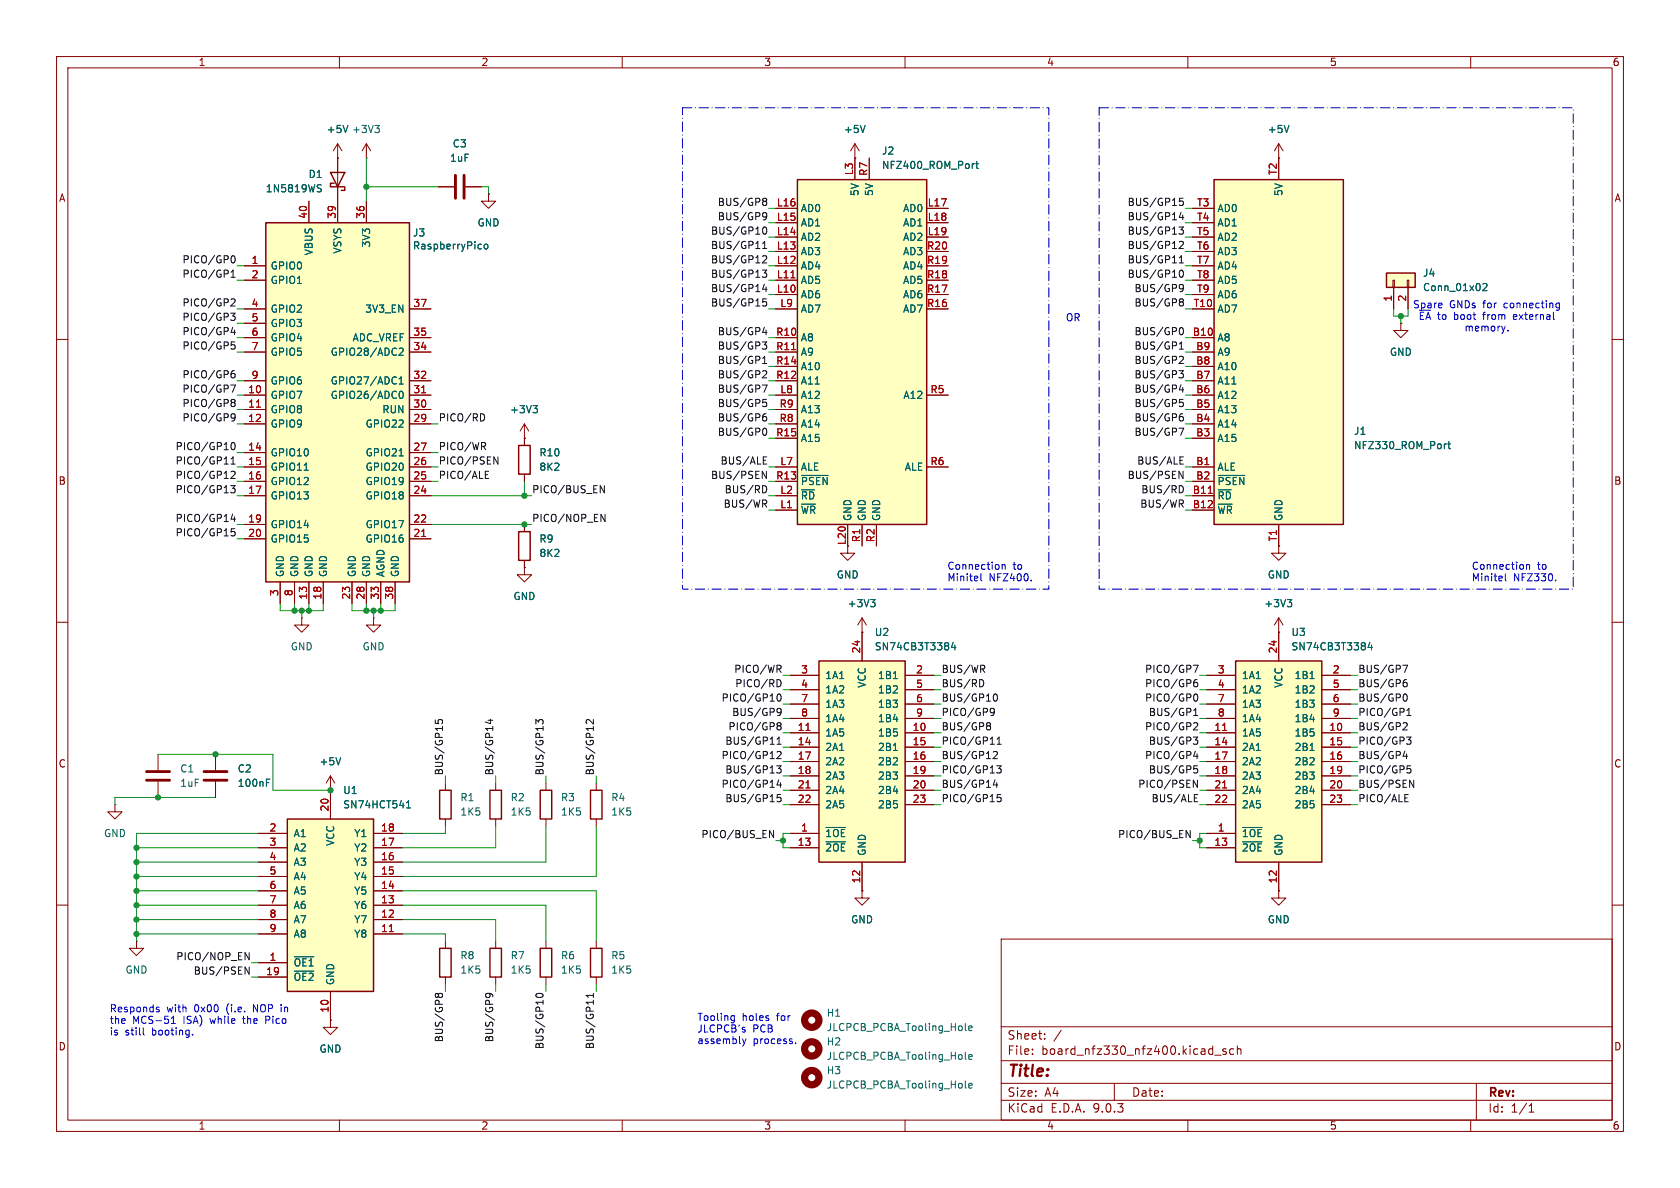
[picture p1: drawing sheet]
<svg xmlns="http://www.w3.org/2000/svg" width="297mm" height="210mm" viewBox="0 0 297 210" stroke-linecap="round" stroke-linejoin="round" font-family="sans-serif">
<defs><g id="words">
<text font-size="2.8" fill="#840000" x="178" y="190.9">Title:</text>
<g font-size="2.1" fill="#840000">
<text x="178" y="184">Sheet:</text>
<text x="178" y="186.7">File:</text>
<text x="184.1" y="186.7">board_nfz330_nfz400.kicad_sch</text>
<text x="178" y="196.9">KiCad</text>
<text x="178" y="194.1">Size:</text>
<text x="184.7" y="194.1">A4</text>
<text x="185.7" y="196.9">E.D.A.</text>
<text x="193.3" y="196.9">9.0.3</text>
<text x="200" y="194.1">Date:</text>
<text x="263" y="194.3">Rev:</text>
<text x="263" y="196.9">Id:</text>
<text x="267.1" y="196.9">1/1</text>
</g>
<g font-size="1.8" fill="#840000">
<text x="35" y="11.9">1</text>
<text x="85" y="11.9">2</text>
<text x="135" y="11.9">3</text>
<text x="185" y="11.9">4</text>
<text x="235" y="11.9">5</text>
<text x="285" y="11.9">6</text>
<text x="10.3" y="35.9">A</text>
<text x="285.3" y="35.9">A</text>
<text x="10.3" y="85.9">B</text>
<text x="285.3" y="85.9">B</text>
<text x="149.6" y="96.4" transform="rotate(-90 149.6 96.4)">L20</text>
<text x="10.3" y="135.9">C</text>
<text x="285.3" y="135.9">C</text>
<text x="10.3" y="185.9">D</text>
<text x="285.3" y="185.9">D</text>
<text x="35" y="199.9">1</text>
<text x="85" y="199.9">2</text>
<text x="135" y="199.9">3</text>
<text x="185" y="199.9">4</text>
<text x="235" y="199.9">5</text>
<text x="285" y="199.9">6</text>
</g>
<g font-size="1.8" fill="#006464">
<text x="57.7" y="23.7">+5V</text>
<text x="62.1" y="23.7">+3V3</text>
<text x="149.1" y="23.7">+5V</text>
<text x="224" y="23.7">+5V</text>
<text x="79.5" y="28.8">1uF</text>
<text x="79.9" y="26.3">C3</text>
<text x="155.8" y="27.5">J2</text>
<text x="46.9" y="34.2">1N5819WS</text>
<text x="54.5" y="31.7">D1</text>
<text x="152" y="34.8" transform="rotate(-90 152 34.8)">5V</text>
<text x="154.5" y="34.8" transform="rotate(-90 154.5 34.8)">5V</text>
<text x="155.8" y="30.1">NFZ400_ROM_Port</text>
<text x="226.9" y="34.8" transform="rotate(-90 226.9 34.8)">5V</text>
<text x="84.3" y="40.2">GND</text>
<text x="141.5" y="37.7">AD0</text>
<text x="141.5" y="40.2">AD1</text>
<text x="159.6" y="37.7">AD0</text>
<text x="159.6" y="40.2">AD1</text>
<text x="215.1" y="37.7">AD0</text>
<text x="215.1" y="40.2">AD1</text>
<text x="47.8" y="47.9">GPIO0</text>
<text x="55.5" y="45.2" transform="rotate(-90 55.5 45.2)">VBUS</text>
<text x="60.6" y="44.9" transform="rotate(-90 60.6 44.9)">VSYS</text>
<text x="65.6" y="43.8" transform="rotate(-90 65.6 43.8)">3V3</text>
<text x="72.9" y="42">J3</text>
<text x="72.9" y="44.3">RaspberryPico</text>
<text x="141.5" y="42.8">AD2</text>
<text x="141.5" y="45.3">AD3</text>
<text x="141.5" y="47.9">AD4</text>
<text x="159.6" y="42.8">AD2</text>
<text x="159.6" y="45.3">AD3</text>
<text x="159.6" y="47.9">AD4</text>
<text x="215.1" y="42.8">AD2</text>
<text x="215.1" y="45.3">AD3</text>
<text x="215.1" y="47.9">AD4</text>
<text x="47.8" y="50.4">GPIO1</text>
<text x="141.5" y="50.4">AD5</text>
<text x="141.5" y="52.9">AD6</text>
<text x="159.6" y="50.4">AD5</text>
<text x="159.6" y="52.9">AD6</text>
<text x="215.1" y="50.4">AD5</text>
<text x="215.1" y="52.9">AD6</text>
<text x="251.5" y="49.1">J4</text>
<text x="251.5" y="51.7">Conn_01x02</text>
<text x="47.8" y="55.5">GPIO2</text>
<text x="47.8" y="58">GPIO3</text>
<text x="64.5" y="55.5">3V3_EN</text>
<text x="141.5" y="55.5">AD7</text>
<text x="159.6" y="55.5">AD7</text>
<text x="215.1" y="55.5">AD7</text>
<text x="47.8" y="60.6">GPIO4</text>
<text x="47.8" y="63.1">GPIO5</text>
<text x="58.4" y="63.1">GPIO28/ADC2</text>
<text x="62.2" y="60.6">ADC_VREF</text>
<text x="141.5" y="60.6">A8</text>
<text x="141.5" y="63.1">A9</text>
<text x="141.5" y="65.6">A10</text>
<text x="215.1" y="60.6">A8</text>
<text x="215.1" y="63.1">A9</text>
<text x="215.1" y="65.6">A10</text>
<text x="245.6" y="63.1">GND</text>
<text x="47.8" y="68.2">GPIO6</text>
<text x="47.8" y="70.7">GPIO7</text>
<text x="58.4" y="68.2">GPIO27/ADC1</text>
<text x="58.4" y="70.7">GPIO26/ADC0</text>
<text x="141.5" y="68.2">A11</text>
<text x="141.5" y="70.7">A12</text>
<text x="159.6" y="70.7">A12</text>
<text x="215.1" y="68.2">A11</text>
<text x="215.1" y="70.7">A12</text>
<text x="47.8" y="73.3">GPIO8</text>
<text x="47.8" y="75.8">GPIO9</text>
<text x="64.5" y="75.8">GPIO22</text>
<text x="67.5" y="73.3">RUN</text>
<text x="90.1" y="73.3">+3V3</text>
<text x="141.5" y="73.3">A13</text>
<text x="141.5" y="75.8">A14</text>
<text x="215.1" y="73.3">A13</text>
<text x="215.1" y="75.8">A14</text>
<text x="239.3" y="77.1">J1</text>
<text x="47.8" y="80.9">GPIO10</text>
<text x="47.8" y="83.4">GPIO11</text>
<text x="64.5" y="80.9">GPIO21</text>
<text x="64.5" y="83.4">GPIO20</text>
<text x="95.3" y="80.9">R10</text>
<text x="95.3" y="83.4">8K2</text>
<text x="141.5" y="78.3">A15</text>
<text x="141.5" y="83.4">ALE</text>
<text x="159.9" y="83.4">ALE</text>
<text x="215.1" y="78.3">A15</text>
<text x="215.1" y="83.4">ALE</text>
<text x="239.3" y="79.6">NFZ330_ROM_Port</text>
<text x="47.8" y="86">GPIO12</text>
<text x="47.8" y="88.5">GPIO13</text>
<text x="64.5" y="86">GPIO19</text>
<text x="64.5" y="88.5">GPIO18</text>
<text x="141.5" y="86">~{PSEN}</text>
<text x="141.5" y="88.5">~{RD}</text>
<text x="215.1" y="86">~{PSEN}</text>
<text x="215.1" y="88.5">~{RD}</text>
<text x="47.8" y="93.6">GPIO14</text>
<text x="64.5" y="93.6">GPIO17</text>
<text x="141.5" y="91">~{WR}</text>
<text x="150.7" y="92.2" transform="rotate(-90 150.7 92.2)">GND</text>
<text x="153.3" y="92.2" transform="rotate(-90 153.3 92.2)">GND</text>
<text x="155.8" y="92.2" transform="rotate(-90 155.8 92.2)">GND</text>
<text x="215.1" y="91">~{WR}</text>
<text x="226.9" y="92.2" transform="rotate(-90 226.9 92.2)">GND</text>
<text x="47.8" y="96.1">GPIO15</text>
<text x="64.5" y="96.1">GPIO16</text>
<text x="95.3" y="96.1">R9</text>
<text x="95.3" y="98.7">8K2</text>
<text x="50.4" y="102.1" transform="rotate(-90 50.4 102.1)">GND</text>
<text x="52.9" y="102.1" transform="rotate(-90 52.9 102.1)">GND</text>
<text x="55.5" y="102.1" transform="rotate(-90 55.5 102.1)">GND</text>
<text x="58" y="102.1" transform="rotate(-90 58 102.1)">GND</text>
<text x="63.1" y="102.1" transform="rotate(-90 63.1 102.1)">GND</text>
<text x="65.6" y="102.1" transform="rotate(-90 65.6 102.1)">GND</text>
<text x="68.2" y="102.1" transform="rotate(-90 68.2 102.1)">AGND</text>
<text x="70.7" y="102.1" transform="rotate(-90 70.7 102.1)">GND</text>
<text x="90.7" y="106.3">GND</text>
<text x="147.8" y="102.5">GND</text>
<text x="149.8" y="107.5">+3V3</text>
<text x="223.4" y="107.5">+3V3</text>
<text x="224" y="102.5">GND</text>
<text x="154.6" y="112.6">U2</text>
<text x="228.2" y="112.6">U3</text>
<text x="51.3" y="115.2">GND</text>
<text x="64" y="115.2">GND</text>
<text x="154.6" y="115.2">SN74CB3T3384</text>
<text x="228.2" y="115.2">SN74CB3T3384</text>
<text x="145.8" y="120.2">1A1</text>
<text x="145.8" y="122.8">1A2</text>
<text x="145.8" y="125.3">1A3</text>
<text x="153.3" y="121.7" transform="rotate(-90 153.3 121.7)">VCC</text>
<text x="155.1" y="120.2">1B1</text>
<text x="155.1" y="122.8">1B2</text>
<text x="155.1" y="125.3">1B3</text>
<text x="219.5" y="120.2">1A1</text>
<text x="219.5" y="122.8">1A2</text>
<text x="219.5" y="125.3">1A3</text>
<text x="226.9" y="121.7" transform="rotate(-90 226.9 121.7)">VCC</text>
<text x="228.8" y="120.2">1B1</text>
<text x="228.8" y="122.8">1B2</text>
<text x="228.8" y="125.3">1B3</text>
<text x="145.8" y="127.9">1A4</text>
<text x="145.8" y="130.4">1A5</text>
<text x="155.1" y="127.9">1B4</text>
<text x="155.1" y="130.4">1B5</text>
<text x="219.5" y="127.9">1A4</text>
<text x="219.5" y="130.4">1A5</text>
<text x="228.8" y="127.9">1B4</text>
<text x="228.8" y="130.4">1B5</text>
<text x="31.8" y="136.8">C1</text>
<text x="41.9" y="136.8">C2</text>
<text x="56.4" y="135.5">+5V</text>
<text x="145.8" y="132.9">2A1</text>
<text x="145.8" y="135.5">2A2</text>
<text x="155.1" y="132.9">2B1</text>
<text x="155.1" y="135.5">2B2</text>
<text x="219.5" y="132.9">2A1</text>
<text x="219.5" y="135.5">2A2</text>
<text x="228.8" y="132.9">2B1</text>
<text x="228.8" y="135.5">2B2</text>
<text x="31.8" y="139.3">1uF</text>
<text x="41.9" y="139.3">100nF</text>
<text x="60.6" y="140.6">U1</text>
<text x="60.6" y="143.1">SN74HCT541</text>
<text x="81.3" y="141.8">R1</text>
<text x="90.2" y="141.8">R2</text>
<text x="99.1" y="141.8">R3</text>
<text x="108" y="141.8">R4</text>
<text x="145.8" y="138">2A3</text>
<text x="145.8" y="140.6">2A4</text>
<text x="145.8" y="143.1">2A5</text>
<text x="155.1" y="138">2B3</text>
<text x="155.1" y="140.6">2B4</text>
<text x="155.1" y="143.1">2B5</text>
<text x="219.5" y="138">2A3</text>
<text x="219.5" y="140.6">2A4</text>
<text x="219.5" y="143.1">2A5</text>
<text x="228.8" y="138">2B3</text>
<text x="228.8" y="140.6">2B4</text>
<text x="228.8" y="143.1">2B5</text>
<text x="18.3" y="148.2">GND</text>
<text x="51.8" y="148.2">A1</text>
<text x="59.3" y="149.6" transform="rotate(-90 59.3 149.6)">VCC</text>
<text x="62.5" y="148.2">Y1</text>
<text x="81.3" y="144.4">1K5</text>
<text x="90.2" y="144.4">1K5</text>
<text x="99.1" y="144.4">1K5</text>
<text x="108" y="144.4">1K5</text>
<text x="145.8" y="148.2">~{1OE}</text>
<text x="219.5" y="148.2">~{1OE}</text>
<text x="51.8" y="150.7">A2</text>
<text x="51.8" y="153.3">A3</text>
<text x="51.8" y="155.8">A4</text>
<text x="62.5" y="150.7">Y2</text>
<text x="62.5" y="153.3">Y3</text>
<text x="62.5" y="155.8">Y4</text>
<text x="145.8" y="150.7">~{2OE}</text>
<text x="153.3" y="151.4" transform="rotate(-90 153.3 151.4)">GND</text>
<text x="219.5" y="150.7">~{2OE}</text>
<text x="226.9" y="151.4" transform="rotate(-90 226.9 151.4)">GND</text>
<text x="51.8" y="158.3">A5</text>
<text x="51.8" y="160.9">A6</text>
<text x="62.5" y="158.3">Y5</text>
<text x="62.5" y="160.9">Y6</text>
<text x="51.8" y="163.4">A7</text>
<text x="51.8" y="166">A8</text>
<text x="62.5" y="163.4">Y7</text>
<text x="62.5" y="166">Y8</text>
<text x="150.4" y="163.4">GND</text>
<text x="224" y="163.4">GND</text>
<text x="22.1" y="172.3">GND</text>
<text x="51.8" y="171">~{OE1}</text>
<text x="51.8" y="173.6">~{OE2}</text>
<text x="81.3" y="169.8">R8</text>
<text x="81.3" y="172.3">1K5</text>
<text x="90.2" y="169.8">R7</text>
<text x="90.2" y="172.3">1K5</text>
<text x="99.1" y="169.8">R6</text>
<text x="99.1" y="172.3">1K5</text>
<text x="108" y="169.8">R5</text>
<text x="108" y="172.3">1K5</text>
<text x="59.3" y="174.2" transform="rotate(-90 59.3 174.2)">GND</text>
<text x="146.1" y="179.9">H1</text>
<text x="146.1" y="185">H2</text>
<text x="146.1" y="182.5">JLCPCB_PCBA_Tooling_Hole</text>
<text x="56.4" y="186.3">GND</text>
<text x="146.1" y="190.1">H3</text>
<text x="146.1" y="187.6">JLCPCB_PCBA_Tooling_Hole</text>
<text x="146.1" y="192.6">JLCPCB_PCBA_Tooling_Hole</text>
</g>
<g font-size="1.8" fill="#a90000">
<text x="150.9" y="31.1" transform="rotate(-90 150.9 31.1)">L3</text>
<text x="153.4" y="31.2" transform="rotate(-90 153.4 31.2)">R7</text>
<text x="225.8" y="31" transform="rotate(-90 225.8 31)">T2</text>
<text x="54.4" y="38.8" transform="rotate(-90 54.4 38.8)">40</text>
<text x="59.4" y="38.8" transform="rotate(-90 59.4 38.8)">39</text>
<text x="64.5" y="38.8" transform="rotate(-90 64.5 38.8)">36</text>
<text x="137.2" y="36.6">L16</text>
<text x="137.2" y="39.1">L15</text>
<text x="137.2" y="41.7">L14</text>
<text x="163.9" y="36.6">L17</text>
<text x="163.9" y="39.1">L18</text>
<text x="163.9" y="41.7">L19</text>
<text x="211.5" y="36.6">T3</text>
<text x="211.5" y="39.1">T4</text>
<text x="211.5" y="41.7">T5</text>
<text x="44.4" y="46.7">1</text>
<text x="137.2" y="44.2">L13</text>
<text x="137.2" y="46.7">L12</text>
<text x="163.8" y="44.2">R20</text>
<text x="163.8" y="46.7">R19</text>
<text x="211.5" y="44.2">T6</text>
<text x="211.5" y="46.7">T7</text>
<text x="44.4" y="49.3">2</text>
<text x="137.2" y="49.3">L11</text>
<text x="137.2" y="51.8">L10</text>
<text x="163.8" y="49.3">R18</text>
<text x="163.8" y="51.8">R17</text>
<text x="211.5" y="49.3">T8</text>
<text x="211.5" y="51.8">T9</text>
<text x="246.1" y="53.4" transform="rotate(-90 246.1 53.4)">1</text>
<text x="248.7" y="53.4" transform="rotate(-90 248.7 53.4)">2</text>
<text x="44.4" y="54.4">4</text>
<text x="44.4" y="56.9">5</text>
<text x="44.4" y="59.4">6</text>
<text x="73" y="54.4">37</text>
<text x="73" y="59.4">35</text>
<text x="137.1" y="59.4">R10</text>
<text x="137.8" y="54.4">L9</text>
<text x="163.8" y="54.4">R16</text>
<text x="210.8" y="59.4">B10</text>
<text x="210.9" y="54.4">T10</text>
<text x="44.4" y="62">7</text>
<text x="73" y="62">34</text>
<text x="137.1" y="62">R11</text>
<text x="137.1" y="64.5">R14</text>
<text x="211.4" y="62">B9</text>
<text x="211.4" y="64.5">B8</text>
<text x="43.8" y="69.6">10</text>
<text x="44.4" y="67.1">9</text>
<text x="73" y="67.1">32</text>
<text x="73" y="69.6">31</text>
<text x="137.1" y="67.1">R12</text>
<text x="137.8" y="69.6">L8</text>
<text x="164.4" y="69.6">R5</text>
<text x="211.4" y="67.1">B7</text>
<text x="211.4" y="69.6">B6</text>
<text x="43.8" y="72.1">11</text>
<text x="43.8" y="74.7">12</text>
<text x="73" y="72.1">30</text>
<text x="73" y="74.7">29</text>
<text x="137.1" y="77.2">R15</text>
<text x="137.7" y="72.1">R9</text>
<text x="137.7" y="74.7">R8</text>
<text x="211.4" y="72.1">B5</text>
<text x="211.4" y="74.7">B4</text>
<text x="211.4" y="77.2">B3</text>
<text x="43.8" y="79.8">14</text>
<text x="43.8" y="82.3">15</text>
<text x="73" y="79.8">27</text>
<text x="73" y="82.3">26</text>
<text x="137.8" y="82.3">L7</text>
<text x="164.4" y="82.3">R6</text>
<text x="211.4" y="82.3">B1</text>
<text x="43.8" y="84.8">16</text>
<text x="43.8" y="87.4">17</text>
<text x="73" y="84.8">25</text>
<text x="73" y="87.4">24</text>
<text x="137.1" y="84.8">R13</text>
<text x="137.8" y="87.4">L2</text>
<text x="137.8" y="89.9">L1</text>
<text x="210.8" y="87.4">B11</text>
<text x="210.8" y="89.9">B12</text>
<text x="211.4" y="84.8">B2</text>
<text x="43.8" y="92.5">19</text>
<text x="43.8" y="95">20</text>
<text x="73" y="92.5">22</text>
<text x="73" y="95">21</text>
<text x="152.1" y="96" transform="rotate(-90 152.1 96)">R1</text>
<text x="154.7" y="96" transform="rotate(-90 154.7 96)">R2</text>
<text x="225.8" y="95.8" transform="rotate(-90 225.8 95.8)">T1</text>
<text x="49.3" y="105.5" transform="rotate(-90 49.3 105.5)">3</text>
<text x="51.8" y="105.5" transform="rotate(-90 51.8 105.5)">8</text>
<text x="54.4" y="106.1" transform="rotate(-90 54.4 106.1)">13</text>
<text x="56.9" y="106.1" transform="rotate(-90 56.9 106.1)">18</text>
<text x="62" y="106.1" transform="rotate(-90 62 106.1)">23</text>
<text x="64.5" y="106.1" transform="rotate(-90 64.5 106.1)">28</text>
<text x="67.1" y="106.1" transform="rotate(-90 67.1 106.1)">33</text>
<text x="69.6" y="106.1" transform="rotate(-90 69.6 106.1)">38</text>
<text x="141.5" y="119.1">3</text>
<text x="152.1" y="115.6" transform="rotate(-90 152.1 115.6)">24</text>
<text x="161.9" y="119.1">2</text>
<text x="215.2" y="119.1">3</text>
<text x="225.8" y="115.6" transform="rotate(-90 225.8 115.6)">24</text>
<text x="235.5" y="119.1">2</text>
<text x="141.5" y="121.7">4</text>
<text x="141.5" y="124.2">7</text>
<text x="161.9" y="121.7">5</text>
<text x="161.9" y="124.2">6</text>
<text x="215.2" y="121.7">4</text>
<text x="215.2" y="124.2">7</text>
<text x="235.5" y="121.7">5</text>
<text x="235.5" y="124.2">6</text>
<text x="140.9" y="129.3">11</text>
<text x="140.9" y="131.8">14</text>
<text x="141.5" y="126.7">8</text>
<text x="161.2" y="129.3">10</text>
<text x="161.2" y="131.8">15</text>
<text x="161.9" y="126.7">9</text>
<text x="214.6" y="129.3">11</text>
<text x="214.6" y="131.8">14</text>
<text x="215.2" y="126.7">8</text>
<text x="234.9" y="129.3">10</text>
<text x="234.9" y="131.8">15</text>
<text x="235.5" y="126.7">9</text>
<text x="140.9" y="134.4">17</text>
<text x="140.9" y="136.9">18</text>
<text x="161.2" y="134.4">16</text>
<text x="161.2" y="136.9">19</text>
<text x="214.6" y="134.4">17</text>
<text x="214.6" y="136.9">18</text>
<text x="234.9" y="134.4">16</text>
<text x="234.9" y="136.9">19</text>
<text x="58.2" y="143.6" transform="rotate(-90 58.2 143.6)">20</text>
<text x="140.9" y="139.4">21</text>
<text x="140.9" y="142">22</text>
<text x="161.2" y="139.4">20</text>
<text x="161.2" y="142">23</text>
<text x="214.6" y="139.4">21</text>
<text x="214.6" y="142">22</text>
<text x="234.9" y="139.4">20</text>
<text x="234.9" y="142">23</text>
<text x="47.6" y="147.1">2</text>
<text x="47.6" y="149.6">3</text>
<text x="67.3" y="147.1">18</text>
<text x="67.3" y="149.6">17</text>
<text x="140.9" y="149.6">13</text>
<text x="141.5" y="147.1">1</text>
<text x="214.6" y="149.6">13</text>
<text x="215.2" y="147.1">1</text>
<text x="47.6" y="152.1">4</text>
<text x="47.6" y="154.7">5</text>
<text x="67.3" y="152.1">16</text>
<text x="67.3" y="154.7">15</text>
<text x="47.6" y="157.2">6</text>
<text x="47.6" y="159.8">7</text>
<text x="67.3" y="157.2">14</text>
<text x="67.3" y="159.8">13</text>
<text x="152.1" y="156.3" transform="rotate(-90 152.1 156.3)">12</text>
<text x="225.8" y="156.3" transform="rotate(-90 225.8 156.3)">12</text>
<text x="47.6" y="162.3">8</text>
<text x="47.6" y="164.8">9</text>
<text x="67.3" y="162.3">12</text>
<text x="67.3" y="164.8">11</text>
<text x="46.9" y="172.5">19</text>
<text x="47.6" y="169.9">1</text>
<text x="58.2" y="179.1" transform="rotate(-90 58.2 179.1)">10</text>
</g>
<g font-size="1.8" fill="#0f0f0f">
<text x="125.6" y="41.6">BUS/GP10</text>
<text x="126.8" y="36.5">BUS/GP8</text>
<text x="126.8" y="39">BUS/GP9</text>
<text x="199.2" y="36.5">BUS/GP15</text>
<text x="199.2" y="41.6">BUS/GP13</text>
<text x="199.2" y="39">BUS/GP14</text>
<text x="32.2" y="46.6">PICO/GP0</text>
<text x="125.6" y="44.1">BUS/GP11</text>
<text x="125.6" y="46.6">BUS/GP12</text>
<text x="199.2" y="44.1">BUS/GP12</text>
<text x="199.2" y="46.6">BUS/GP11</text>
<text x="32.2" y="49.2">PICO/GP1</text>
<text x="125.6" y="51.7">BUS/GP14</text>
<text x="125.6" y="49.2">BUS/GP13</text>
<text x="199.2" y="49.2">BUS/GP10</text>
<text x="200.5" y="51.7">BUS/GP9</text>
<text x="32.2" y="54.3">PICO/GP2</text>
<text x="32.2" y="56.8">PICO/GP3</text>
<text x="32.2" y="59.3">PICO/GP4</text>
<text x="125.6" y="54.3">BUS/GP15</text>
<text x="126.8" y="59.3">BUS/GP4</text>
<text x="200.5" y="54.3">BUS/GP8</text>
<text x="200.5" y="59.3">BUS/GP0</text>
<text x="32.2" y="61.9">PICO/GP5</text>
<text x="126.8" y="61.9">BUS/GP3</text>
<text x="126.8" y="64.4">BUS/GP1</text>
<text x="200.5" y="61.9">BUS/GP1</text>
<text x="200.5" y="64.4">BUS/GP2</text>
<text x="32.2" y="67">PICO/GP6</text>
<text x="32.2" y="69.5">PICO/GP7</text>
<text x="126.8" y="67">BUS/GP2</text>
<text x="126.8" y="69.5">BUS/GP7</text>
<text x="200.5" y="67">BUS/GP3</text>
<text x="200.5" y="69.5">BUS/GP4</text>
<text x="32.2" y="74.6">PICO/GP9</text>
<text x="32.2" y="72">PICO/GP8</text>
<text x="77.5" y="74.6">PICO/RD</text>
<text x="126.8" y="77.1">BUS/GP0</text>
<text x="126.8" y="72">BUS/GP5</text>
<text x="126.8" y="74.6">BUS/GP6</text>
<text x="200.5" y="77.1">BUS/GP7</text>
<text x="200.5" y="74.6">BUS/GP6</text>
<text x="200.5" y="72">BUS/GP5</text>
<text x="30.9" y="79.7">PICO/GP10</text>
<text x="30.9" y="82.2">PICO/GP11</text>
<text x="77.5" y="79.7">PICO/WR</text>
<text x="77.5" y="82.2">PICO/PSEN</text>
<text x="127.3" y="82.2">BUS/ALE</text>
<text x="200.9" y="82.2">BUS/ALE</text>
<text x="30.9" y="84.7">PICO/GP12</text>
<text x="30.9" y="87.3">PICO/GP13</text>
<text x="77.5" y="84.7">PICO/ALE</text>
<text x="94" y="87.3">PICO/BUS_EN</text>
<text x="125.6" y="84.7">BUS/PSEN</text>
<text x="127.8" y="89.8">BUS/WR</text>
<text x="128" y="87.3">BUS/RD</text>
<text x="199.2" y="84.7">BUS/PSEN</text>
<text x="201.5" y="89.8">BUS/WR</text>
<text x="201.7" y="87.3">BUS/RD</text>
<text x="30.9" y="92.4">PICO/GP14</text>
<text x="30.9" y="94.9">PICO/GP15</text>
<text x="94" y="92.4">PICO/NOP_EN</text>
<text x="129.7" y="119">PICO/WR</text>
<text x="166.4" y="119">BUS/WR</text>
<text x="202.3" y="119">PICO/GP7</text>
<text x="240" y="119">BUS/GP7</text>
<text x="127.5" y="124.1">PICO/GP10</text>
<text x="129.9" y="121.6">PICO/RD</text>
<text x="166.4" y="124.1">BUS/GP10</text>
<text x="166.4" y="121.6">BUS/RD</text>
<text x="202.3" y="124.1">PICO/GP0</text>
<text x="202.3" y="121.6">PICO/GP6</text>
<text x="240" y="121.6">BUS/GP6</text>
<text x="240" y="124.1">BUS/GP0</text>
<text x="128.1" y="131.7">BUS/GP11</text>
<text x="128.7" y="129.2">PICO/GP8</text>
<text x="129.3" y="126.7">BUS/GP9</text>
<text x="166.4" y="131.7">PICO/GP11</text>
<text x="166.4" y="129.2">BUS/GP8</text>
<text x="166.4" y="126.7">PICO/GP9</text>
<text x="202.3" y="129.2">PICO/GP2</text>
<text x="203" y="126.7">BUS/GP1</text>
<text x="203" y="131.7">BUS/GP3</text>
<text x="240" y="129.2">BUS/GP2</text>
<text x="240" y="126.7">PICO/GP1</text>
<text x="240" y="131.7">PICO/GP3</text>
<text x="78.4" y="137.2" transform="rotate(-90 78.4 137.2)">BUS/GP15</text>
<text x="87.3" y="137.2" transform="rotate(-90 87.3 137.2)">BUS/GP14</text>
<text x="96.2" y="137.2" transform="rotate(-90 96.2 137.2)">BUS/GP13</text>
<text x="105.1" y="137.2" transform="rotate(-90 105.1 137.2)">BUS/GP12</text>
<text x="127.5" y="134.3">PICO/GP12</text>
<text x="128.1" y="136.8">BUS/GP13</text>
<text x="166.4" y="136.8">PICO/GP13</text>
<text x="166.4" y="134.3">BUS/GP12</text>
<text x="202.3" y="134.3">PICO/GP4</text>
<text x="203" y="136.8">BUS/GP5</text>
<text x="240" y="136.8">PICO/GP5</text>
<text x="240" y="134.3">BUS/GP4</text>
<text x="127.5" y="139.4">PICO/GP14</text>
<text x="128.1" y="141.9">BUS/GP15</text>
<text x="166.4" y="139.4">BUS/GP14</text>
<text x="166.4" y="141.9">PICO/GP15</text>
<text x="201.1" y="139.4">PICO/PSEN</text>
<text x="203.5" y="141.9">BUS/ALE</text>
<text x="240" y="139.4">BUS/PSEN</text>
<text x="240" y="141.9">PICO/ALE</text>
<text x="123.9" y="148.2">PICO/BUS_EN</text>
<text x="197.6" y="148.2">PICO/BUS_EN</text>
<text x="31.1" y="169.8">PICO/NOP_EN</text>
<text x="34.1" y="172.4">BUS/PSEN</text>
<text x="78.4" y="184.4" transform="rotate(-90 78.4 184.4)">BUS/GP8</text>
<text x="87.3" y="184.4" transform="rotate(-90 87.3 184.4)">BUS/GP9</text>
<text x="96.2" y="185.6" transform="rotate(-90 96.2 185.6)">BUS/GP10</text>
<text x="105.1" y="185.6" transform="rotate(-90 105.1 185.6)">BUS/GP11</text>
</g>
<g font-size="1.8" fill="#0000c2">
<text x="188.3" y="57">OR</text>
<text x="249.7" y="54.7">Spare</text>
<text x="250.7" y="56.7">~{EA}</text>
<text x="254.1" y="56.7">to</text>
<text x="256.2" y="54.7">GNDs</text>
<text x="257.1" y="56.7">boot</text>
<text x="258.8" y="58.8">memory.</text>
<text x="262.3" y="54.7">for</text>
<text x="262.5" y="56.7">from</text>
<text x="266.1" y="54.7">connecting</text>
<text x="268" y="56.7">external</text>
<text x="167.4" y="101">Connection</text>
<text x="179.1" y="101">to</text>
<text x="260.1" y="101">Connection</text>
<text x="271.8" y="101">to</text>
<text x="167.4" y="103.1">Minitel</text>
<text x="174.8" y="103.1">NFZ400.</text>
<text x="260.1" y="103.1">Minitel</text>
<text x="267.6" y="103.1">NFZ330.</text>
<text x="19.3" y="179.3">Responds</text>
<text x="29.5" y="179.3">with</text>
<text x="34.5" y="179.3">0x00</text>
<text x="40.3" y="179.3">(i.e.</text>
<text x="45.2" y="179.3">NOP</text>
<text x="50.3" y="179.3">in</text>
<text x="19.3" y="181.3">the</text>
<text x="19.3" y="183.4">is</text>
<text x="22.1" y="183.4">still</text>
<text x="23.4" y="181.3">MCS-51</text>
<text x="27" y="183.4">booting.</text>
<text x="32.5" y="181.3">ISA)</text>
<text x="37.5" y="181.3">while</text>
<text x="43.5" y="181.3">the</text>
<text x="47.6" y="181.3">Pico</text>
<text x="123.2" y="180.8">Tooling</text>
<text x="123.2" y="182.8">JLCPCB's</text>
<text x="123.2" y="184.9">assembly</text>
<text x="131.2" y="180.8">holes</text>
<text x="133.1" y="182.8">PCB</text>
<text x="133.1" y="184.9">process.</text>
<text x="137.4" y="180.8">for</text>
</g>
</g></defs>
<g fill="none" stroke="#840000" stroke-width=".18">
<path d="M10 10h277v190h-277zM12 12h273v186h-273zM60 10v2M110 10v2M160 10v2M210 10v2M260 10v2M10 60h2M92.7 77.5v1.2M285 60h2M92.7 83.8v1.3M226.1 96.5v1.3h1.2l-1.2 1.3-1.3-1.3h1.3"/>
<path d="M226.1 96.5h.1M10 110h2M285 110h2M10 160h2M78.7 166.4v1.2M78.7 172.7v1.3M87.6 166.4v1.2M87.6 172.7v1.3M96.5 166.4v1.2M96.5 172.7v1.3M177 166h108v32h-108zM285 160h2"/>
<path d="M60 198v2M110 198v2M160 198v2M177 194.5h108M177 191.5h108M177 187.5h108M177 181.5h108M182.5 186.3v.1M182.5 185.5v.1M184.7 183.6v.1M184.7 182.8v.1M187.6 182.1l-1.3 2"/>
<path d="M197 191.5v3M210 198v2M214.7 186.5h1.2M216.7 185.5l-.3-.1-.2 .2v.2l.5 .2v.3h-.5M218.1 185.5l-.4-.1-.3 .3v.4l.1 .2h.6M218.7 185.5l.3-.1 .3 .1 .1 .9M218.7 184.9v1.5M260 198v2M261 191.5v6.5M270.3 196.6h.9M270.3 195.5l.4-.4v1.5"/>
</g>
<path d="M91.7 78.7h2v5.1h-2zM77.7 167.6h2.1v5.1h-2.1zM86.6 167.6h2v5.1h-2zM95.5 167.6h2v5.1h-2z" fill="none" stroke="#840000" stroke-width=".25"/>
<path d="M214.6 31.8h22.9v60.9h-22.9z" fill="#ffffc2"/>
<path d="M214.6 31.8h22.9v60.9h-22.9z" fill="none" stroke="#840000" stroke-width=".25"/>
<g fill="none" stroke="#840000" stroke-width=".18">
<path d="M210.8 36.8h3.8M210.8 39.4h3.8M226.1 27.9h.1M226.1 25.4v6.4M226.1 25.4l-.8 1.3M226.1 25.4l.7 1.3M210.8 41.9h3.8M210.8 44.5h3.8M210.8 47h3.8M210.8 49.5h3.8M210.8 52.1h3.8M210.8 54.6h3.8"/>
<path d="M210.8 59.7h3.8M210.8 62.2h3.8M210.8 64.8h3.8M210.8 67.3h3.8M210.8 69.9h3.8M210.8 72.4h3.8M210.8 74.9h3.8M210.8 77.5h3.8M210.8 82.6h3.8M210.8 85.1h3.8M210.8 87.6h3.8M210.8 90.2h3.8"/>
<path d="M226.1 92.7v3.8"/>
</g>
<path d="M227.9 22.2l-.4 1.2M255.7 78.5h-.2M255.9 78.5h.5M256.1 78v1.1l.3 .2M215.4 84h4.7" fill="none" stroke="#006464" stroke-width=".18"/>
<path d="M213.6 87.2h.7" fill="none" stroke="#a90000" stroke-width=".18"/>
<path d="M245.1 48.3h5.1v2.5h-5.1z" fill="#ffffc2"/>
<path d="M245.1 48.3h5.1v2.5h-5.1zM77.7 139.7h2.1v5.1h-2.1zM86.6 139.7h2v5.1h-2zM95.5 139.7h2v5.1h-2zM104.4 139.7h2v5.1h-2z" fill="none" stroke="#840000" stroke-width=".25"/>
<g fill="none" stroke="#840000" stroke-width=".18">
<path d="M246.3 49.5h.2v1.3h-.2zM246.4 50.8v3.8M248.8 49.5h.2v1.3h-.2zM248.9 50.8v3.8M66 109.2v1.3h1.3l-1.3 1.3-1.2-1.3h1.2M66 109.2h.1M78.7 138.4v1.3M87.6 138.4v1.3M96.5 138.4v1.3M105.4 138.4v1.3M78.7 144.8v1.3M87.6 144.8v1.3"/>
<path d="M96.5 144.8v1.3M105.4 144.8v1.3M226.1 157.5v1.3h1.2l-1.2 1.2-1.3-1.2h1.3M226.1 157.5h.1"/>
</g>
<path d="M262.2 50.2l.4-.1 .3 .4-.8 .9h.8" fill="none" stroke="#006464" stroke-width=".18"/>
<path d="M218.4 116.8h15.3v35.6h-15.3z" fill="#ffffc2"/>
<path d="M91.7 94h2v5.1h-2zM218.4 116.8h15.3v35.6h-15.3z" fill="none" stroke="#840000" stroke-width=".25"/>
<g fill="none" stroke="#840000" stroke-width=".18">
<path d="M77.5 33h2.8M82.3 33h2.8M86.4 34.3v1.3h1.2l-1.2 1.2-1.3-1.2h1.3M86.4 34.3h.1M247.6 57.2v1.2h1.3l-1.3 1.3-1.2-1.3h1.2M247.6 57.2h.1M92.7 92.7v1.3M92.7 99.1v1.2M92.7 100.3v1.3h1.3l-1.3 1.3-1.3-1.3h1.3M92.7 100.3h.1M152.4 111.8h.1M152.4 109.2l-.8 1.3"/>
<path d="M152.4 109.2l.8 1.3M152.4 109.2v2.6M213.4 119.4h5M226.1 111.8v5M233.7 119.4h5.1M213.4 121.9h5M213.4 124.5h5M213.4 127h5M213.4 129.5h5M213.4 132.1h5M213.4 134.6h5M213.4 137.2h5"/>
<path d="M213.4 139.7h5M233.7 121.9h5.1M233.7 124.5h5.1M233.7 127h5.1M233.7 129.5h5.1M233.7 132.1h5.1M233.7 134.6h5.1M233.7 137.2h5.1M233.7 139.7h5.1M213.4 142.2h5M213.4 147.3h5M213.4 149.9h5"/>
<path d="M226.1 152.4v5.1M233.7 142.2h5.1"/>
</g>
<path d="M216.1 129.1h.8M216.1 139.3h.8" fill="none" stroke="#a90000" stroke-width=".18"/>
<g fill="none" stroke="#006464" stroke-width=".18">
<path d="M153.9 106h.8l-.4 .5M154.5 106.5l.2 .2v.3l-.2 .3M231.6 120h.7M242.2 113.5l-.3 1h.7M242.5 114v.9M231.6 132.7h.7M219.7 146.3h3.4M219.7 148.8h3.4M170.7 191.1v1.1l.1 .1M170.7 180.9v1.1l.1 .2M170.7 186v1.1l.1 .2M171.3 191.9l.6-.1-.1-.2-.4-.1-.1 .2v.6h.5"/>
<path d="M171.3 181.8l.6-.2-.1-.2-.4-.1-.1 .2v.6h.5M171.3 186.8l.6-.1-.1-.2-.4-.1-.1 .2v.6h.5"/>
</g>
<g fill="none" stroke="#840000" stroke-width="1.3">
<circle cx="143.5" cy="185.4" r="1.27"/>
<circle cx="143.5" cy="190.5" r="1.27"/>
<circle cx="143.5" cy="180.3" r="1.27"/>
</g>
<path d="M80.5 31v4.1M82 31v4.1" fill="none" stroke="#840000" stroke-width=".51"/>
<path d="M47 39.4h25.4v63.5h-25.4z" fill="#ffffc2"/>
<path d="M47 39.4h25.4v63.5h-25.4z" fill="none" stroke="#840000" stroke-width=".25"/>
<g fill="none" stroke="#840000" stroke-width=".18">
<path d="M54.6 35.6v3.8M59.7 35.6v3.8M64.8 35.6v3.8M43.2 47h3.8M43.2 49.5h3.8M43.2 54.6h3.8M43.2 57.2h3.8M43.2 59.7h3.8M72.4 54.6h3.8M72.4 59.7h3.8M43.2 62.2h3.8M43.2 67.3h3.8"/>
<path d="M43.2 69.9h3.8M43.2 72.4h3.8M43.2 74.9h3.8M72.4 62.2h3.8M72.4 67.3h3.8M72.4 69.9h3.8M72.4 72.4h3.8M72.4 74.9h3.8M92.7 77.5h.1M92.7 74.9l-.8 1.3M92.7 74.9l.8 1.3M92.7 74.9v2.6"/>
<path d="M43.2 80h3.8M43.2 82.6h3.8M43.2 85.1h3.8M43.2 87.6h3.8M43.2 92.7h3.8M43.2 95.3h3.8M72.4 80h3.8M72.4 82.6h3.8M72.4 85.1h3.8M72.4 87.6h3.8M72.4 92.7h3.8M72.4 95.3h3.8"/>
<path d="M49.5 102.9v3.8M52.1 102.9v3.8M54.6 102.9v3.8M57.1 102.9v3.8M62.2 102.9v3.8M64.8 102.9v3.8M67.3 102.9v3.8M69.8 102.9v3.8M152.4 157.5v1.3h1.3l-1.3 1.2-1.3-1.2h1.3M152.4 157.5h.1"/>
</g>
<path d="M45.3 72h.8M74.5 69.4h.8M74.5 94.8h.8" fill="none" stroke="#a90000" stroke-width=".18"/>
<path d="M85 43.2h.1M85.1 44h-.1M85.6 43.3l.2-.1 .4 .1 .1 .5-.2 .2h-.3l-.2-.1zM70.6 61.7l.4-.2 .3 .4-.8 .9h.8M70.6 67.9h.7M70.6 67l.3-.4v1.3M70.7 69.2h.2a.68 .68 0 0 1 .4 .6 .68 .68 0 0 1-.4 .6 .84 .84 0 0 1-.2-1.2zM94.2 71.7h.8l-.4 .5M94.8 72.2l.2 .2v.3l-.2 .3M53.8 83.1h.7M70.6 80.6h.7" fill="none" stroke="#006464" stroke-width=".18"/>
<path d="M144.8 116.8h15.2v35.6h-15.2z" fill="#ffffc2"/>
<path d="M58.4 30.5h2.6l-1.3 2.5zM59.1 32.4h-.7v.6h2.6v.7h-.7M144.8 116.8h15.2v35.6h-15.2z" fill="none" stroke="#840000" stroke-width=".25"/>
<g fill="none" stroke="#840000" stroke-width=".18">
<path d="M59.7 27.9h.1M59.7 25.4v10.2M59.7 25.4l-.8 1.3M59.7 25.4l.8 1.3M64.8 27.9h.1M64.8 25.4l-.8 1.3M64.8 25.4l.7 1.3M64.8 25.4v2.5M151.1 27.9h.1M151.1 25.4l-.7 1.3M151.1 25.4l.8 1.3M151.1 25.4v2.5"/>
<path d="M139.7 119.4h5.1M152.4 111.8v5M160 119.4h5.1M139.7 121.9h5.1M139.7 124.5h5.1M139.7 127h5.1M139.7 129.5h5.1M139.7 132.1h5.1M139.7 134.6h5.1M139.7 137.2h5.1M139.7 139.7h5.1M160 121.9h5.1"/>
<path d="M160 124.5h5.1M160 127h5.1M160 129.5h5.1M160 132.1h5.1M160 134.6h5.1M160 137.2h5.1M160 139.7h5.1M20.3 142.2v1.3h1.3l-1.3 1.3-1.3-1.3h1.3M20.3 142.2h.1M139.7 142.2h5.1M139.7 147.3h5.1M139.7 149.9h5.1"/>
<path d="M152.4 152.4v5.1M160 142.2h5.1"/>
</g>
<path d="M142.5 129.1h.7M142.5 139.3h.7" fill="none" stroke="#a90000" stroke-width=".18"/>
<path d="M56.3 33.3l.4 .1 .1 .3-.2 .2h-.3M56.3 32.6l.5 .1M61.5 22.2l-.4 1.2M66.3 22.2h.8l-.5 .5M66.8 22.7l.3 .2v.3l-.3 .2M152.9 22.2l-.4 1.2M157.9 120h.8M168.5 113.5l-.3 1h.8M168.8 114v.9M157.9 132.7h.8M146 146.3h3.5M146 148.8h3.5" fill="none" stroke="#006464" stroke-width=".18"/>
<path d="M50.8 144.8h15.2v30.5h-15.2z" fill="#ffffc2"/>
<path d="M50.8 144.8h15.2v30.5h-15.2z" fill="none" stroke="#840000" stroke-width=".25"/>
<g fill="none" stroke="#840000" stroke-width=".18">
<path d="M226.1 111.8h.1M226.1 109.2l-.8 1.3M226.1 109.2l.7 1.3M226.1 109.2v2.6M27.9 133.4v2.7M27.9 138.2v2.8M38.1 133.4v2.7M38.1 138.2v2.8M58.4 139.7h.1M58.4 137.2v7.6M58.4 137.2l-.7 1.2M58.4 137.2l.8 1.2"/>
<path d="M45.7 147.3h5.1M45.7 149.9h5.1M45.7 152.4h5.1M45.7 154.9h5.1M45.7 157.5h5.1M66 147.3h5.1M66 149.9h5.1M66 152.4h5.1M66 154.9h5.1M66 157.5h5.1M24.1 166.4v1.2h1.3l-1.3 1.3-1.2-1.3h1.2M24.1 166.4h.1"/>
<path d="M45.7 160h5.1M45.7 162.6h5.1M45.7 165.1h5.1M45.7 170.2h5.1M45.7 172.7h5.1M58.4 175.3v5M66 160h5.1M66 162.6h5.1M66 165.1h5.1M58.4 180.3v1.3h1.3l-1.3 1.3-1.3-1.3h1.3M58.4 180.3h.1"/>
</g>
<path d="M227.6 106h.8l-.5 .5M228.1 106.5l.3 .2v.3l-.3 .3M47.1 138.3h.4M47.1 137.7h.6M60.2 133.9l-.4 1.3M71.9 142.8h.7M71.9 141.9l.3-.4v1.3M52 169.1h3.5M52 171.7h3.5" fill="none" stroke="#006464" stroke-width=".18"/>
<path d="M68.8 164.7h.7" fill="none" stroke="#a90000" stroke-width=".18"/>
<path d="M25.9 136.4h4.1M25.9 137.9h4.1M36.1 136.4h4M36.1 137.9h4" fill="none" stroke="#840000" stroke-width=".51"/>
<path d="M141 31.8h22.8v60.9h-22.8z" fill="#ffffc2"/>
<path d="M141 31.8h22.8v60.9h-22.8zM104.4 167.6h2v5.1h-2z" fill="none" stroke="#840000" stroke-width=".25"/>
<g fill="none" stroke="#840000" stroke-width=".18">
<path d="M54.6 35.6v3.8M59.7 27.9h.1M59.7 27.9v2.6M59.7 33v6.4M64.8 35.6v3.8M77.5 33h2.8M82.3 33h2.8M86.4 34.3h.1M137.2 36.8h3.8M137.2 39.4h3.8M151.1 27.9h.1M151.1 27.9v3.9"/>
<path d="M153.7 27.9v3.9M163.8 36.8h3.8M163.8 39.4h3.8M210.8 36.8h3.8M210.8 39.4h3.8M226.1 27.9h.1M226.1 27.9v3.9M43.2 47h3.8M43.2 49.5h3.8M43.2 54.6h3.8M43.2 59.7h3.8M43.2 57.2h3.8"/>
<path d="M72.4 54.6h3.8M72.4 59.7h3.8M137.2 41.9h3.8M137.2 44.5h3.8M137.2 47h3.8M137.2 49.5h3.8M137.2 52.1h3.8M137.2 54.6h3.8M137.2 59.7h3.8M163.8 41.9h3.8M163.8 44.5h3.8M163.8 47h3.8"/>
<path d="M163.8 49.5h3.8M163.8 52.1h3.8M163.8 54.6h3.8M210.8 41.9h3.8M210.8 44.5h3.8M210.8 47h3.8M210.8 49.5h3.8M210.8 52.1h3.8M210.8 54.6h3.8M210.8 59.7h3.8M246.4 50.8v3.8M247.6 57.2h.1"/>
<path d="M248.9 50.8v3.8M43.2 62.2h3.8M43.2 67.3h3.8M43.2 69.9h3.8M43.2 72.4h3.8M43.2 74.9h3.8M72.4 62.2h3.8M72.4 67.3h3.8M72.4 69.9h3.8M72.4 72.4h3.8M72.4 74.9h3.8M92.7 77.5h.1"/>
<path d="M92.7 77.5v1.2M137.2 62.2h3.8M137.2 64.8h3.8M137.2 67.3h3.8M137.2 69.9h3.8M137.2 72.4h3.8M137.2 74.9h3.8M137.2 77.5h3.8M163.8 69.9h3.8M210.8 62.2h3.8M210.8 64.8h3.8M210.8 67.3h3.8"/>
<path d="M210.8 69.9h3.8M210.8 72.4h3.8M210.8 74.9h3.8M210.8 77.5h3.8M43.2 82.6h3.8M43.2 85.1h3.8M43.2 87.6h3.8M43.2 80h3.8M43.2 92.7h3.8M43.2 95.3h3.8M72.4 82.6h3.8M72.4 85.1h3.8"/>
<path d="M72.4 87.6h3.8M72.4 80h3.8M72.4 92.7h3.8M72.4 95.3h3.8M92.7 83.8v1.3M92.7 92.7v1.3M92.7 99.1v1.2M137.2 82.6h3.8M137.2 85.1h3.8M137.2 87.6h3.8M137.2 90.2h3.8M149.9 92.7v5.1h1.2l-1.2 1.3-1.3-1.3h1.3"/>
<path d="M152.4 92.7v3.8M154.9 92.7v3.8M163.8 82.6h3.8M210.8 82.6h3.8M210.8 85.1h3.8M210.8 87.6h3.8M210.8 90.2h3.8M226.1 96.5h.1M226.1 92.7v3.8M49.5 102.9v3.8M52.1 102.9v3.8M53.3 109.2v1.3h1.3l-1.3 1.3-1.2-1.3h1.2"/>
<path d="M53.3 109.2h.1M54.6 102.9v3.8M57.1 102.9v3.8M62.2 102.9v3.8M64.8 102.9v3.8M67.3 102.9v3.8M69.8 102.9v3.8M92.7 100.3h.1M139.7 119.4h5.1M152.4 111.8h.1M152.4 111.8v5M160 119.4h5.1"/>
<path d="M213.4 119.4h5M226.1 111.8h.1M226.1 111.8v5M233.7 119.4h5.1M38.1 133.4v2.7M38.1 138.2v2.8M58.4 139.7h.1M58.4 139.7v5.1M139.7 121.9h5.1M139.7 124.5h5.1M139.7 127h5.1M139.7 129.5h5.1"/>
<path d="M139.7 132.1h5.1M139.7 134.6h5.1M139.7 137.2h5.1M139.7 139.7h5.1M160 121.9h5.1M160 124.5h5.1M160 127h5.1M160 129.5h5.1M160 132.1h5.1M160 134.6h5.1M160 137.2h5.1M160 139.7h5.1"/>
<path d="M213.4 121.9h5M213.4 124.5h5M213.4 127h5M213.4 129.5h5M213.4 132.1h5M213.4 134.6h5M213.4 137.2h5M213.4 139.7h5M233.7 121.9h5.1M233.7 124.5h5.1M233.7 127h5.1M233.7 129.5h5.1"/>
<path d="M233.7 132.1h5.1M233.7 134.6h5.1M233.7 137.2h5.1M233.7 139.7h5.1M45.7 147.3h5.1M45.7 149.9h5.1M45.7 152.4h5.1M45.7 154.9h5.1M45.7 157.5h5.1M66 147.3h5.1M66 149.9h5.1M66 152.4h5.1"/>
<path d="M66 154.9h5.1M66 157.5h5.1M139.7 147.3h5.1M139.7 149.9h5.1M139.7 142.2h5.1M152.4 157.5h.1M152.4 152.4v5.1M160 142.2h5.1M213.4 147.3h5M213.4 149.9h5M213.4 142.2h5M226.1 157.5h.1"/>
<path d="M226.1 152.4v5.1M233.7 142.2h5.1M45.7 160h5.1M45.7 162.6h5.1M45.7 165.1h5.1M45.7 170.2h5.1M45.7 172.7h5.1M58.4 175.3v5M66 160h5.1M66 162.6h5.1M66 165.1h5.1M105.4 166.4v1.2"/>
<path d="M105.4 172.7v1.3M58.4 180.3h.1"/>
</g>
<path d="M139.8 49.1h.7M45.3 72h.8M74.5 69.4h.8M139.9 61.8h.8M74.5 94.8h.8M213.6 87.2h.7M142.5 129.1h.7M142.5 139.3h.7M216.1 129.1h.8M216.1 139.3h.8M68.8 164.7h.7" fill="none" stroke="#a90000" stroke-width=".18"/>
<g fill="none" stroke="#006464" stroke-width=".18">
<path d="M56.3 33.3l.4 .1 .1 .3-.2 .2h-.3M56.3 32.6l.5 .1M61.5 22.2l-.4 1.2M152.9 22.2l-.4 1.2M172.3 28.9l-.3 .1M172.5 28.9h.5M172.7 28.5v1.1l.3 .2M227.9 22.2l-.4 1.2M85 43.2h.1M85.1 44h-.1M85.6 43.3l.2-.1 .4 .1 .1 .5-.2 .2h-.3l-.2-.1zM262.2 50.2l.4-.1 .3 .4-.8 .9h.8"/>
<path d="M70.6 61.7l.4-.2 .3 .4-.8 .9h.8M70.6 67.9h.7M70.6 67l.3-.4v1.3M70.7 69.2h.2a.68 .68 0 0 1 .4 .6 .68 .68 0 0 1-.4 .6 .84 .84 0 0 1-.2-1.2zM94.2 71.7h.8l-.4 .5M94.8 72.2l.2 .2v.3l-.2 .3M255.7 78.5h-.2M255.9 78.5h.5M256.1 78v1.1l.3 .2M53.8 83.1h.7M70.6 80.6h.7M141.7 84h4.7"/>
<path d="M215.4 84h4.7M153.9 106h.8l-.4 .5M154.5 106.5l.2 .2v.3l-.2 .3M157.9 120h.8M168.5 113.5l-.3 1h.8M168.8 114v.9M227.6 106h.8l-.5 .5M228.1 106.5l.3 .2v.3l-.3 .3M231.6 120h.7M242.2 113.5l-.3 1h.7M242.5 114v.9M47.1 138.3h.4"/>
<path d="M47.1 137.7h.6M60.2 133.9l-.4 1.3M157.9 132.7h.8M231.6 132.7h.7M71.9 142.8h.7M71.9 141.9l.3-.4v1.3M146 146.3h3.5M146 148.8h3.5M219.7 146.3h3.4M219.7 148.8h3.4M52 169.1h3.5M52 171.7h3.5"/>
</g>
<g fill="none" stroke="#0f0f0f" stroke-width=".18">
<path d="M134.9 35.1l.4-.1 .2 .2v.1l-.2 .3M134.9 37.6h.4l.2 .1a.84 .84 0 0 1-.3 1.2h-.3M134.9 35.5l.2 .1M135.1 35.6h.2M135.1 35.6l-.2 .1M135.3 35.6l.2 .2v.4l-.2 .1h-.4M135.5 38.1l-.2 .3-.4-.1M208.8 37.5l-.3 .9h.8M209.1 38v.9M209.1 35h-.6v.7l.2-.2 .4 .1 .1 .2-.1 .4-.1 .1-.5-.1M40.8 55.4h.8l-.5 .5 .4 .1 .1 .4-.3 .2h-.3M40.8 48.1l.4-.4v1.3"/>
<path d="M40.8 49h.8M41 52.8l.4 .1 .2 .3-.8 .9h.8M41 45.3l.1-.1a.68 .68 0 0 1 .5 .6 .68 .68 0 0 1-.5 .7l-.1-.1M41.1 57.8l-.3 1h.8M41.4 58.3v.9M134.8 47.7h.7l-.4 .5 .4 .2v.5l-.2 .1-.5-.1M134.8 45.3l.5-.1 .2 .4-.7 .9h.7M134.8 43.9h.7M134.8 43l.4-.3v1.2M134.9 40.2l.2-.1a.68 .68 0 0 1 .5 .7 .68 .68 0 0 1-.5 .6l-.2-.1-.1-.4zM135.1 57.8l-.3 1h.8M135.1 50.2l-.3 .9h.8"/>
<path d="M135.4 50.7v.9M135.4 58.3v.9M135.5 52.8h-.6l-.1 .6 .2-.1 .4 .1 .1 .2v.4l-.2 .1-.5-.1M208.4 40.1h.8l-.4 .5 .3 .1v.6l-.1 .1-.6-.1M208.5 42.8l.5-.1 .2 .3-.8 .9h.8M208.5 46.5h.7M208.5 45.6l.3-.4v1.3M208.6 52.9l.4-.1 .1 .1 .1 .2-.2 .3M208.6 47.9l.2-.2a.68 .68 0 0 1 .4 .7 .68 .68 0 0 1-.4 .6l-.2-.1-.1-.4zM208.6 50.3h.4l.1 .1a.84 .84 0 0 1-.3 1.2h-.2M208.6 53.3l.1 .1M208.7 58l.1-.1a.68 .68 0 0 1 .4 .6 .68 .68 0 0 1-.4 .7l-.1-.1"/>
<path d="M208.7 53.4h.3M208.7 53.4h-.1M209 53.4l.2 .2-.1 .4-.1 .1-.4-.1M209.2 50.8l-.2 .3-.4-.1M40.8 68.1h.8l-.5 1.2M40.9 60.4h.6M41 66.1l.3-.1 .3 .3-.2 .4h-.4M41 70.7l.3-.1 .2 .1 .1 .2-.3 .3M41 78.3l.1-.1a.68 .68 0 0 1 .5 .7 .68 .68 0 0 1-.5 .6l-.1-.1-.2-.4zM41 73.2l.3-.1 .2 .2a.84 .84 0 0 1-.3 1.1h-.2M41 71.1l.1 .1M41 60.9h.3l.3 .3-.2 .5h-.4"/>
<path d="M41.1 71.2h.2M41.1 71.2h-.1M41.3 71.2l.3 .2-.1 .4-.2 .1-.3-.1M41.4 65.5l-.4 .1M41.6 73.7l-.3 .2h-.3M85.3 73.1a.68 .68 0 0 1 .4 .7 .68 .68 0 0 1-.4 .6M85.4 78.9l.5 .6M85.7 78.3l.2 .2-.2 .3M134.8 60.4h.7l-.4 .5 .4 .2v.4l-.2 .2h-.4M134.8 68.1h.8l-.5 1.2M134.8 63.4l.4-.4v1.3M134.8 64.3h.7"/>
<path d="M134.9 65.6l.4-.1 .2 .4-.7 .9h.7M134.9 70.6h.6M134.9 73.7l.4-.1 .2 .3-.1 .5h-.5M135 71.1h.3l.2 .2-.1 .5-.4 .1M135 75.7h.1a.68 .68 0 0 1 .5 .6 .68 .68 0 0 1-.5 .7l-.1-.1M135.4 73.1l-.4 .2M208.4 65.5h.8l-.4 .5 .3 .1 .1 .5-.2 .2h-.4M208.4 75.7h.9l-.6 1.3M208.5 61.7h.7M208.5 60.8l.3-.4v1.3M208.5 70.6h.6M208.5 63h.5l.2 .4-.8 .9h.8"/>
<path d="M208.6 73.7l.4-.1 .2 .3-.1 .5h-.5M208.7 71.1h.3l.2 .2-.1 .5-.4 .1M208.8 68l-.3 .9h.8M209.1 73.1l-.4 .2M209.1 68.5v.8M40.8 85.8h.8l-.5 .5 .4 .2v.5l-.2 .1-.5-.1M40.8 82h.8M40.8 83.4l.5-.1 .3 .4-.8 .9h.8M40.8 81.1l.4-.3v1.2M41.1 90.9l-.3 .9h.8M41.4 91.4v.8M41.5 93.5h-.6l-.1 .6 .2-.1h.4l.2 .2-.1 .4-.2 .1-.5-.1"/>
<path d="M85.8 83.3h.6M85.8 84.6h.6M85.8 83.9h.4M87.3 80.8l.7 1.2v-1.2M106.1 85.8l.7 1.3v-1.3M106.2 90.9l.8 1.3v-1.3M134.8 83.3l.7 1.3v-1.3M134.9 81.4h.5M134.9 82h.6M134.9 80.8h.6M135.1 85.8a.68 .68 0 0 1 .5 .7 .68 .68 0 0 1-.5 .6M135.1 89.1l.4 .6"/>
<path d="M135.4 88.4l.1 .2-.1 .4M208.4 83.3l.7 1.3v-1.3M208.6 81.4h.4M208.6 82h.6M208.6 80.8h.6M208.8 89.1l.4 .6M208.8 85.8a.68 .68 0 0 1 .4 .7 .68 .68 0 0 1-.4 .6M209.1 88.4l.1 .2-.1 .4M137.7 118.3l.4 .6M138 117.7l.1 .1-.1 .4M173.7 118.3l.4 .6M174 117.7l.1 .1-.1 .4"/>
<path d="M211 117.6h.8l-.5 1.3M248 117.6h.8l-.5 1.3M77 127.3v.6h.6l-.2-.2 .1-.4 .2-.1 .4 .1 .1 .1-.1 .5M86.3 127.3h.8M86.7 127.1v.8l-.9-.3M94.7 128v-.8l.5 .4 .1-.3h.6l.1 .1-.1 .6M104.9 127.2v.8l-.9-.8-.4 .2 .1 .5M137.3 135.4h.8l-.4 .5 .3 .1v.5l-.2 .1-.5-.1M137.4 133l.4-.2 .3 .4-.8 .9h.8M137.4 131.6h.7M137.4 130.7l.3-.4v1.3M137.5 128.2l.1 .1"/>
<path d="M137.5 127.8h.3l.2 .1 .1 .2-.3 .2M137.5 122.8l.2-.1a.68 .68 0 0 1 .4 .6 .68 .68 0 0 1-.4 .6l-.2-.1-.1-.3zM137.5 125.3l.3-.1 .2 .1a.84 .84 0 0 1-.3 1.2h-.2M137.6 128.3h.2M137.6 128.3l-.1 .1M137.7 120.1a.68 .68 0 0 1 .4 .7 .68 .68 0 0 1-.4 .6M137.7 137.9l-.3 .9h.7M137.8 128.3l.3 .2-.1 .4-.2 .1h-.3M138 138.3v.9M138.1 125.8l-.3 .2-.3-.1M173.5 120.1a.68 .68 0 0 1 .4 .7 .68 .68 0 0 1-.4 .6M174.5 127.8h.4l.2 .1v.2l-.2 .2"/>
<path d="M174.5 128.2l.1 .1M174.6 128.3h.3M174.6 128.3l-.1 .1M174.9 128.3l.2 .2v.4l-.2 .1h-.4M175.2 125.3l.3-.1 .2 .1a.84 .84 0 0 1-.3 1.2h-.2M175.6 133l.5-.2 .2 .4-.8 .9h.8M175.7 122.8l.2-.1a.68 .68 0 0 1 .4 .6 .68 .68 0 0 1-.4 .6l-.2-.1-.1-.3zM175.8 125.8l-.3 .2-.3-.1M175.9 137.9l-.3 .9h.8M176.2 138.3v.9M176.2 135.4h.8l-.4 .5 .3 .1v.5l-.1 .1h-.5M176.3 131.6h.7"/>
<path d="M176.3 130.7l.3-.4v1.3M211 137.9l.7 1.3v-1.3M211 130.3h.7l-.4 .5 .4 .1v.4l-.2 .3h-.4M211 126.5h.7M211 125.6l.4-.4v1.3M211.1 135.4h.6M211.1 120.7l.4-.1 .2 .3-.1 .4h-.5M211.2 127.8h.4l.1 .3-.7 .9h.7M211.2 122.7h.1a.68 .68 0 0 1 .5 .6 .68 .68 0 0 1-.5 .6h-.1M211.2 135.9h.3l.2 .2-.1 .5h-.4M211.3 132.8l-.3 .9h.8M211.6 120.1l-.4 .2"/>
<path d="M211.6 133.3v.8M248.1 127.8h.4l.3 .3-.8 .9h.8M248.2 120.7l.3-.1 .3 .3-.1 .4h-.5M248.2 122.7h.2a.68 .68 0 0 1 .4 .6 .68 .68 0 0 1-.4 .6h-.2M248.4 132.8l-.3 .9h.7M248.7 120.1l-.5 .2M248.7 133.3v.8M248.7 130.3h.7l-.4 .5 .4 .1v.4l-.2 .3h-.4M248.7 126.5h.7M248.7 125.6l.4-.4v1.3M248.8 135.4h.6M248.9 135.9h.3l.2 .2-.1 .5h-.4"/>
<path d="M249.2 137.9l.7 1.3v-1.3M136 146.8l.8 1.3v-1.3M138 140.5h-.6v.6l.1-.2 .5 .1 .1 .2-.1 .4-.2 .1-.4-.1M176.9 140.5h-.6v.6l.1-.2 .5 .1 .1 .2-.1 .4-.1 .1-.5-.1M209.7 146.8l.7 1.3v-1.3M211.1 141.1h.5M211.1 141.7h.6M211.1 140.5h.6M248.4 141.1h.4M248.4 141.7h.6M248.4 140.5h.6M43.3 168.4l.7 1.3v-1.3"/>
<path d="M43.3 170.9l.7 1.3v-1.3M77.5 175.8l-.2-.2-.2 .1-.1 .1v.4M77.5 175.8l.2-.2 .4 .1 .1 .1v.4M77.5 176.1l-.1 .1M77.5 175.8v.3M77.5 176.1l.1 .1M85.9 176.2l-.1-.4 .2-.1a.84 .84 0 0 1 1.1 .3v.2M86.4 175.6l.2 .2v.4M94.9 175.7a.69 .69 0 0 1 1.1 .3 .72 .72 0 0 1-1.3-.1zM104.9 175.6v.7M104.9 176h-1.3l.4 .3"/>
</g>
<g fill="none" stroke="#009600" stroke-width=".18">
<path d="M64.8 33h12.7M64.8 27.9v7.7M85.1 33h1.3v1.3M135.9 36.8h1.3M135.9 39.4h1.3M209.5 36.8h1.3M209.5 39.4h1.3M41.9 59.7h1.3M41.9 49.5h1.3M41.9 47h1.3M41.9 54.6h1.3M41.9 57.2h1.3"/>
<path d="M135.9 59.7h1.3M135.9 44.5h1.3M135.9 41.9h1.3M135.9 49.5h1.3M135.9 47h1.3M135.9 54.6h1.3M135.9 52.1h1.3M209.5 59.7h1.3M209.5 44.5h1.3M209.5 41.9h1.3M209.5 49.5h1.3M209.5 47h1.3"/>
<path d="M209.5 54.6h1.3M209.5 52.1h1.3M246.4 54.6v1.3h2.5v-1.3M247.6 55.9v1.3M41.9 69.9h1.3M41.9 67.3h1.3M41.9 62.2h1.3M41.9 72.4h1.3M41.9 74.9h1.3M76.2 74.9h1.3M135.9 69.9h1.3M135.9 77.5h1.3"/>
<path d="M135.9 67.3h1.3M135.9 62.2h1.3M135.9 64.8h1.3M135.9 72.4h1.3M135.9 74.9h1.3M209.5 69.9h1.3M209.5 77.5h1.3M209.5 67.3h1.3M209.5 62.2h1.3M209.5 64.8h1.3M209.5 72.4h1.3M209.5 74.9h1.3"/>
<path d="M41.9 82.6h1.3M41.9 87.6h1.3M41.9 85.1h1.3M41.9 92.7h1.3M41.9 95.3h1.3M41.9 80h1.3M76.2 82.6h1.3M76.2 87.6h17.8M76.2 85.1h1.3M76.2 92.7h17.8M76.2 80h1.3M92.7 85.1v2.5"/>
<path d="M135.9 82.6h1.3M135.9 87.6h1.3M135.9 85.1h1.3M135.9 90.2h1.3M209.5 82.6h1.3M209.5 87.6h1.3M209.5 85.1h1.3M209.5 90.2h1.3M49.5 106.7v1.3h7.6v-1.3M52.1 106.7v1.3M53.3 108v1.2M54.6 106.7v1.3"/>
<path d="M62.2 106.7v1.3h7.6v-1.3M64.8 106.7v1.3M66 108v1.2M67.3 106.7v1.3M138.4 119.4h1.3M165.1 119.4h1.3M212.1 119.4h1.3M238.8 119.4h1.2M27.9 133.4h20.4v6.3h10.1M78.7 137.2v1.2M87.6 137.2v1.2M96.5 137.2v1.2"/>
<path d="M105.4 137.2v1.2M138.4 127h1.3M138.4 132.1h1.3M138.4 139.7h1.3M138.4 137.2h1.3M138.4 121.9h1.3M138.4 124.5h1.3M138.4 129.5h1.3M138.4 134.6h1.3M165.1 127h1.3M165.1 132.1h1.3M165.1 139.7h1.3"/>
<path d="M165.1 137.2h1.3M165.1 121.9h1.3M165.1 124.5h1.3M165.1 129.5h1.3M165.1 134.6h1.3M212.1 127h1.3M212.1 132.1h1.3M212.1 139.7h1.3M212.1 137.2h1.3M212.1 121.9h1.3M212.1 124.5h1.3M212.1 129.5h1.3"/>
<path d="M212.1 134.6h1.3M238.8 127h1.2M238.8 132.1h1.2M238.8 139.7h1.2M238.8 137.2h1.2M238.8 121.9h1.2M238.8 124.5h1.2M238.8 129.5h1.2M238.8 134.6h1.2M24.1 149.9h21.6M24.1 157.5h21.6M24.1 154.9h21.6"/>
<path d="M24.1 152.4h21.6M38.1 141h-17.8v1.2M45.7 147.3h-21.6v19.1M71.1 157.5h34.3v8.9M78.7 146.1v1.2h-7.6M87.6 146.1v3.8h-16.5M96.5 146.1v6.3h-25.4M105.4 146.1v8.8h-34.3M137.2 148.6h1.2M138.4 142.2h1.3M139.7 147.3h-1.3v2.6h1.3M165.1 142.2h1.3"/>
<path d="M210.8 148.6h1.3M212.1 142.2h1.3M213.4 147.3h-1.3v2.6h1.3M238.8 142.2h1.2M24.1 160h21.6M24.1 162.6h21.6M24.1 165.1h21.6M44.4 172.7h1.3M44.4 170.2h1.3M71.1 160h25.4v6.4M71.1 162.6h16.5v3.8M71.1 165.1h7.6v1.3"/>
<path d="M78.7 174v1.3M87.6 174v1.3M96.5 174v1.3M105.4 174v1.3"/>
</g>
<g fill="none" stroke="#0000c2" stroke-width=".18">
<path d="M266.6 58.4v.1M275.2 54.4h.5M275.2 53.6h.5M275.7 53.6v1l-.3 .2h-.3M177.2 99.8v.8M177.2 99.9l.1-.1 .3 .1 .1 .7M269.9 99.9l.2-.1 .3 .1v.7M269.9 99.8v.8M173.4 101.4v1.1l.2 .2M182.3 102.6v.1M266.1 101.4v1.1l.2 .2M275 102.6v.1"/>
<path d="M27.8 178.4l.3 .1 .1 .2-.2 .2h-.3M27.8 178l.3 .1M30.5 179.8l-.2 .2M30.7 179.6v1.3M47 179.6v1.3M49.7 177.6v.1M49.7 178v.9M129.5 179.5l.3 .1M129.8 179.5v1.1l-.1 .2h-.3M25.3 181.7v1.1l.2 .2M30.3 180.9h.7M34 182.8v.2"/>
<path d="M47 180.3h.5M129.8 180.3l-.3 .1M131.3 183.6l.3 .9M131.6 184.5l-.3 .4M131.7 182.1v.3M131.9 183.6l-.3 .9M140.6 184.4v.1"/>
</g>
<path d="M120.6 19.1h64.8v85h-64.8zM194.3 19.1h83.8v85h-83.8z" fill="none" stroke="#0000c2" stroke-width=".18" stroke-dasharray="1.7 .6 0 .6"/>
<g fill="#009600" stroke="#009600" stroke-width=".18">
<circle cx="24.1" cy="149.9" r=".46"/>
<circle cx="27.9" cy="141" r=".46"/>
<circle cx="52.1" cy="108" r=".46"/>
<circle cx="53.3" cy="108" r=".46"/>
<circle cx="54.6" cy="108" r=".46"/>
<circle cx="38.1" cy="133.4" r=".46"/>
<circle cx="138.4" cy="148.6" r=".46"/>
<circle cx="66" cy="108" r=".46"/>
<circle cx="67.3" cy="108" r=".46"/>
<circle cx="58.4" cy="139.7" r=".46"/>
<circle cx="64.8" cy="108" r=".46"/>
<circle cx="92.7" cy="92.7" r=".46"/>
<circle cx="92.7" cy="87.6" r=".46"/>
<circle cx="64.8" cy="33" r=".46"/>
<circle cx="24.1" cy="157.5" r=".46"/>
<circle cx="24.1" cy="160" r=".46"/>
<circle cx="24.1" cy="154.9" r=".46"/>
<circle cx="24.1" cy="162.6" r=".46"/>
<circle cx="24.1" cy="165.1" r=".46"/>
<circle cx="24.1" cy="152.4" r=".46"/>
<circle cx="247.6" cy="55.9" r=".46"/>
<circle cx="212.1" cy="148.6" r=".46"/>
</g>
<use href="#words"/>
</svg>
